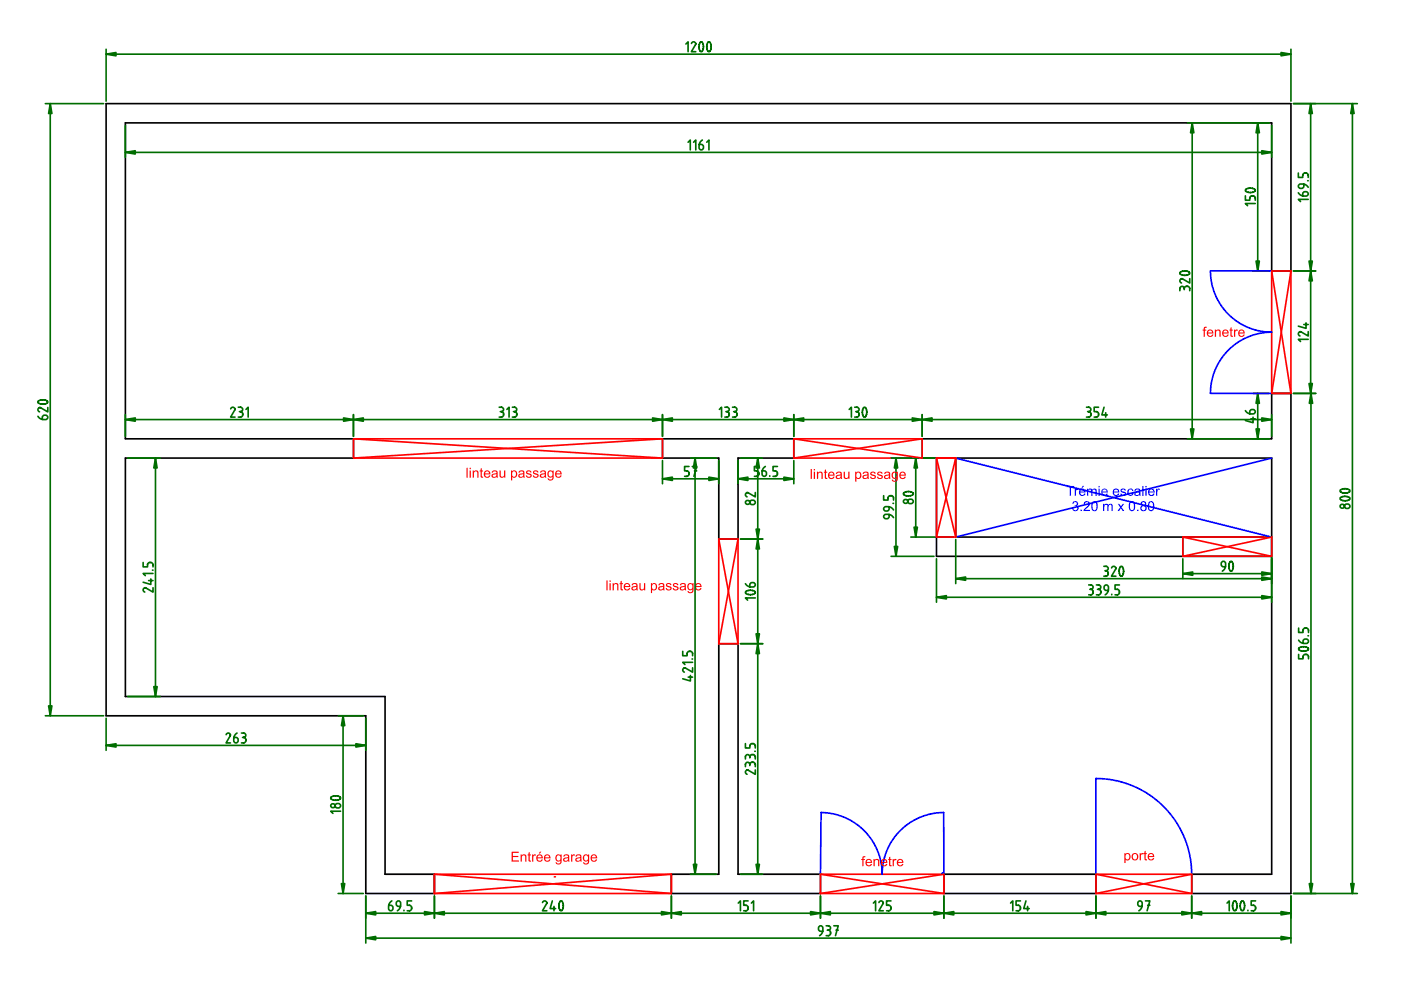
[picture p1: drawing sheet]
<svg xmlns="http://www.w3.org/2000/svg" width="297mm" height="210mm" viewBox="0 0 297 210" stroke-linecap="round" stroke-linejoin="round" font-family="sans-serif">
<path d="M269.6 26.1h-243v66.9h48.3v4.1h-48.3v50.6h55v37.7M273.7 22h-251.2v129.8h55.1v37.6M168.3 93h-27.8v4.1M269.6 93h-74.1v4.1h74.1v88.3" fill="none" stroke="#000" stroke-width=".35"/>
<path d="M22.5 10.4v11M22.5 11.5h251.2M273.7 10.4v11" fill="none" stroke="#006d00" stroke-width=".35"/>
<path d="M22.5 11.5l2.1-.4v.7z" fill="#006d00"/>
<path d="M22.5 11.5l2.1-.4v.7z" fill="#006d00" stroke="#006d00" stroke-width=".35"/>
<path d="M271.6 11.1l2.1 .4-2.1 .3z" fill="#006d00"/>
<path d="M271.6 11.1l2.1 .4-2.1 .3z" fill="#006d00" stroke="#006d00" stroke-width=".35"/>
<path d="M145.4 9.3l.5-.4v2.1M146.6 9.2a.45 .45 0 0 1 .5-.3 .45 .45 0 0 1 .4 .5l-.9 1.6h.9M148.5 9l.3-.1 .3 .7v.9l-.4 .5-.3-.3-.2-.5 .1-.8zM150.1 9l.3-.1 .4 .7-.1 .9-.4 .5-.3-.3-.1-.5v-.8zM9.6 22h12.4M10.7 22v129.8M9.6 151.8h12.4" fill="none" stroke="#006d00" stroke-width=".35"/>
<path d="M10.7 22l.3 2.1h-.7z" fill="#006d00"/>
<path d="M10.7 22l.3 2.1h-.7z" fill="#006d00" stroke="#006d00" stroke-width=".35"/>
<path d="M10.3 149.7h.7l-.3 2.1z" fill="#006d00"/>
<path d="M10.3 149.7h.7l-.3 2.1z" fill="#006d00" stroke="#006d00" stroke-width=".35"/>
<path d="M274.2 22h13.6M286.7 22v167.4M8 88.3a1.44 1.44 0 0 0 2.1 .4 .56 .56 0 0 0-.5-.7 .56 .56 0 0 0-.6 .5v.4M8.2 85l.4-.2h.8l.5 .1 .2 .3-.4 .4-.9 .1-.6-.2-.2-.3zM10.1 86.4v.9l-1.5-.9a.45 .45 0 0 0-.6 .4 .45 .45 0 0 0 .4 .5M274.2 189.4h13.6" fill="none" stroke="#006d00" stroke-width=".35"/>
<path d="M286.4 187.3h.7l-.4 2.1z" fill="#006d00"/>
<path d="M286.4 187.3h.7l-.4 2.1z" fill="#006d00" stroke="#006d00" stroke-width=".35"/>
<path d="M286.7 22l.4 2.1h-.7z" fill="#006d00"/>
<path d="M286.7 22l.4 2.1h-.7z" fill="#006d00" stroke="#006d00" stroke-width=".35"/>
<g fill="none" stroke="#006d00" stroke-width=".35">
<path d="M284.2 105.5l.5-.2h.8l.5 .1 .2 .3-.4 .4h-.9l-.7-.2-.1-.2zM284.2 103.9l.5-.2 .8-.1 .5 .2 .2 .3-.4 .4h-.9l-.7-.2-.1-.2zM285.1 107.1a.53 .53 0 0 1 .9-.2 .53 .53 0 0 1-.3 .9 .51 .51 0 0 1-.5-.1 .51 .51 0 0 1-.1-.6zM252.7 190v4.7M252.7 193.6h21M273.7 190v4.7"/>
<circle cx="284.6" cy="107.3" r=".44"/>
</g>
<path d="M273.7 22v35.5h-4.1v-31.4M168.3 93v4.1h-11.8v17.2h-4.1v-17.2h-11.9M269.6 93v-9.6h4.1v106h-21v-4h16.9M152.4 136.5h4.1v48.9h17.5v4h-31.7v-4h10.1zM81.6 185.4h10.5v4h-14.5M200.1 185.4h32.3v4h-32.3z" fill="none" stroke="#000" stroke-width=".35"/>
<path d="M271.6 193.3l2.1 .3-2.1 .4z" fill="#006d00"/>
<path d="M271.6 193.3l2.1 .3-2.1 .4z" fill="#006d00" stroke="#006d00" stroke-width=".35"/>
<path d="M252.7 193.6l2.1-.3v.7z" fill="#006d00"/>
<path d="M252.7 193.6l2.1-.3v.7z" fill="#006d00" stroke="#006d00" stroke-width=".35"/>
<path d="M232.4 190v4.7M232.4 193.6h20.3M252.7 190v4.7M260.2 191.5l.4-.5v2.1M261.6 191.1l.3-.1 .3 .7v1l-.4 .4-.3-.3-.2-.4 .1-.8zM263.2 191.1l.3-.1 .4 .7-.1 1-.4 .4-.3-.3-.1-.4v-.8zM264.6 193v.1M266.2 191h-.9v.9h.4a.59 .59 0 0 1 .5 .6 .59 .59 0 0 1-.5 .6h-.4" fill="none" stroke="#006d00" stroke-width=".35"/>
<path d="M250.6 193.3l2.1 .3-2.1 .4z" fill="#006d00"/>
<path d="M250.6 193.3l2.1 .3-2.1 .4z" fill="#006d00" stroke="#006d00" stroke-width=".35"/>
<path d="M232.4 193.6l2.1-.3v.7z" fill="#006d00"/>
<path d="M232.4 193.6l2.1-.3v.7z" fill="#006d00" stroke="#006d00" stroke-width=".35"/>
<path d="M200.1 190v4.7M200.1 193.6h32.3M232.4 190v4.7M242.1 192.2h-.4a.54 .54 0 0 1-.4-.8 .54 .54 0 0 1 .8-.2l.1 .3a1.52 1.52 0 0 1-.7 1.6M242.9 191h.9l-.6 2.1M243.3 191.9h.5" fill="none" stroke="#006d00" stroke-width=".35"/>
<path d="M230.3 193.3l2.1 .3-2.1 .4z" fill="#006d00"/>
<path d="M230.3 193.3l2.1 .3-2.1 .4z" fill="#006d00" stroke="#006d00" stroke-width=".35"/>
<path d="M200.1 193.6l2.1-.3v.7z" fill="#006d00"/>
<path d="M200.1 193.6l2.1-.3v.7z" fill="#006d00" stroke="#006d00" stroke-width=".35"/>
<path d="M174 190v4.7M174 193.6h26.1M200.1 190v4.7M214.3 191.5l.4-.5v2.1M216.4 191h-1v.9h.5a.59 .59 0 0 1 .5 .6 .59 .59 0 0 1-.5 .6h-.5M217.5 191l-.4 1.6h1.1M217.9 192.2v.9" fill="none" stroke="#006d00" stroke-width=".35"/>
<path d="M198 193.3l2.1 .3-2.1 .4z" fill="#006d00"/>
<path d="M198 193.3l2.1 .3-2.1 .4z" fill="#006d00" stroke="#006d00" stroke-width=".35"/>
<path d="M174 193.6l2-.3v.7z" fill="#006d00"/>
<path d="M174 193.6l2-.3v.7z" fill="#006d00" stroke="#006d00" stroke-width=".35"/>
<path d="M142.3 190v4.7M142.3 193.6h31.7M174 190v4.7M185.2 191.5l.4-.5v2.1M186.4 191.4a.45 .45 0 0 1 .5-.4 .45 .45 0 0 1 .3 .6l-.9 1.5h1M188.9 191h-.9v.9h.4a.59 .59 0 0 1 .5 .6 .59 .59 0 0 1-.5 .6h-.4" fill="none" stroke="#006d00" stroke-width=".35"/>
<path d="M171.9 193.3l2.1 .3-2.1 .4z" fill="#006d00"/>
<path d="M171.9 193.3l2.1 .3-2.1 .4z" fill="#006d00" stroke="#006d00" stroke-width=".35"/>
<path d="M142.3 193.6l2.1-.3v.7z" fill="#006d00"/>
<path d="M142.3 193.6l2.1-.3v.7z" fill="#006d00" stroke="#006d00" stroke-width=".35"/>
<path d="M92.1 190v4.7M92.1 193.6h50.2M142.3 190v4.7M156.5 191.5l.5-.5v2.1M158.6 191h-.9v.9h.4a.59 .59 0 0 1 .5 .6 .59 .59 0 0 1-.5 .6h-.4M159.3 191.5l.5-.5v2.1" fill="none" stroke="#006d00" stroke-width=".35"/>
<path d="M140.2 193.3l2.1 .3-2.1 .4z" fill="#006d00"/>
<path d="M140.2 193.3l2.1 .3-2.1 .4z" fill="#006d00" stroke="#006d00" stroke-width=".35"/>
<path d="M92.1 193.6l2.1-.3v.7z" fill="#006d00"/>
<path d="M92.1 193.6l2.1-.3v.7z" fill="#006d00" stroke="#006d00" stroke-width=".35"/>
<path d="M77.6 190v4.7M77.6 193.6h14.5M92.1 190v4.7M115 191.4a.45 .45 0 0 1 .6-.4 .45 .45 0 0 1 .3 .6l-.9 1.5h.9M117.1 191l-.5 1.6h1.2M117.5 192.2v.9M118.8 191.1l.3-.1 .3 .7-.1 1-.3 .4-.3-.3-.2-.4 .1-.8z" fill="none" stroke="#006d00" stroke-width=".35"/>
<path d="M90 193.3l2.1 .3-2.1 .4z" fill="#006d00"/>
<path d="M90 193.3l2.1 .3-2.1 .4z" fill="#006d00" stroke="#006d00" stroke-width=".35"/>
<path d="M77.6 193.6l2-.3v.7z" fill="#006d00"/>
<path d="M77.6 193.6l2-.3v.7z" fill="#006d00" stroke="#006d00" stroke-width=".35"/>
<path d="M77.6 190v10M77.6 198.9h196.1M83.1 191a1.44 1.44 0 0 0-.5 2 .56 .56 0 0 0 .7-.4 .56 .56 0 0 0-.4-.7h-.5M84.9 192.2h-.4a.54 .54 0 0 1-.5-.8 .54 .54 0 0 1 .9-.2v.3a1.52 1.52 0 0 1-.7 1.6M85.6 193v.1M87.3 191h-1v.9h.5a.59 .59 0 0 1 .5 .6 .59 .59 0 0 1-.5 .6h-.5M273.7 190v10" fill="none" stroke="#006d00" stroke-width=".35"/>
<path d="M271.6 198.6l2.1 .3-2.1 .4z" fill="#006d00"/>
<path d="M271.6 198.6l2.1 .3-2.1 .4z" fill="#006d00" stroke="#006d00" stroke-width=".35"/>
<path d="M77.6 198.9l2-.3v.7z" fill="#006d00"/>
<path d="M77.6 198.9l2-.3v.7z" fill="#006d00" stroke="#006d00" stroke-width=".35"/>
<path d="M274.2 22h4.7M277.9 22v35.5M274.2 57.5h4.7M174.4 197.5h-.4a.54 .54 0 0 1-.4-.8 .54 .54 0 0 1 .8-.2l.1 .3a1.52 1.52 0 0 1-.7 1.6M175.2 196.3h.4a.47 .47 0 0 1 .5 .5 .47 .47 0 0 1-.5 .4M175.4 197.2h.2M175.6 197.2a.59 .59 0 0 1 .5 .6 .59 .59 0 0 1-.5 .6h-.4M176.8 196.3h.9l-.6 2.1M177.3 197.2h.4" fill="none" stroke="#006d00" stroke-width=".35"/>
<path d="M277.9 22l.3 2.1h-.7z" fill="#006d00"/>
<path d="M277.9 22l.3 2.1h-.7z" fill="#006d00" stroke="#006d00" stroke-width=".35"/>
<path d="M277.5 55.4h.7l-.3 2.1z" fill="#006d00"/>
<path d="M277.5 55.4h.7l-.3 2.1z" fill="#006d00" stroke="#006d00" stroke-width=".35"/>
<path d="M275.3 36.7v.9h.9v-.4a.59 .59 0 0 1 .6-.5 .59 .59 0 0 1 .6 .5v.4M276.4 39v.5a.54 .54 0 0 1-.7 .4 .54 .54 0 0 1-.2-.8l.2-.1a1.52 1.52 0 0 1 1.7 .7M277.3 38.3h.1M274.2 57.5h4.7M275.3 40.9a1.44 1.44 0 0 0 2 .4 .56 .56 0 0 0-.4-.7 .56 .56 0 0 0-.7 .5v.4M277.4 42.3h-2.1l.4 .4M277.9 57.5v25.9M274.2 83.4h4.7" fill="none" stroke="#006d00" stroke-width=".35"/>
<path d="M277.9 57.5l.3 2h-.7z" fill="#006d00"/>
<path d="M277.9 57.5l.3 2h-.7z" fill="#006d00" stroke="#006d00" stroke-width=".35"/>
<path d="M277.5 81.3h.7l-.3 2.1z" fill="#006d00"/>
<path d="M277.5 81.3h.7l-.3 2.1z" fill="#006d00" stroke="#006d00" stroke-width=".35"/>
<path d="M276.4 68.8h1M276.9 68.5v1.1l-1.6-.4M277.4 71.9h-2.1l.4 .5M277.4 70.3v.9l-1.6-.9a.45 .45 0 0 0-.6 .4 .45 .45 0 0 0 .4 .5M274.2 83.4h4.8M277.9 83.4v106M274.2 189.4h4.8" fill="none" stroke="#006d00" stroke-width=".35"/>
<path d="M277.9 83.4l.4 2.1h-.7z" fill="#006d00"/>
<path d="M277.9 83.4l.4 2.1h-.7z" fill="#006d00" stroke="#006d00" stroke-width=".35"/>
<path d="M277.6 187.3h.7l-.4 2.1z" fill="#006d00"/>
<path d="M277.6 187.3h.7l-.4 2.1z" fill="#006d00" stroke="#006d00" stroke-width=".35"/>
<path d="M265.6 26.1h3.5M266.7 26.1v31.4M265.6 57.5h3.5M275.3 135.7a1.44 1.44 0 0 0 2.1 .5 .56 .56 0 0 0-.5-.7 .56 .56 0 0 0-.6 .5v.4M275.3 138.8v.9h1v-.5a.59 .59 0 0 1 .5-.5 .59 .59 0 0 1 .6 .5v.5M275.3 133.2v.9h1v-.5a.59 .59 0 0 1 .5-.4 .59 .59 0 0 1 .6 .4v.5M275.4 137.4l.5-.2 .8-.1 .5 .2 .2 .3-.4 .4h-.9l-.7-.2-.1-.2zM277.3 134.8h.1" fill="none" stroke="#006d00" stroke-width=".35"/>
<path d="M266.7 26.1l.3 2h-.7z" fill="#006d00"/>
<path d="M266.7 26.1l.3 2h-.7z" fill="#006d00" stroke="#006d00" stroke-width=".35"/>
<path d="M266.3 55.4h.7l-.3 2.1z" fill="#006d00"/>
<path d="M266.3 55.4h.7l-.3 2.1z" fill="#006d00" stroke="#006d00" stroke-width=".35"/>
<path d="M264 41.5v1h1v-.5a.59 .59 0 0 1 .6-.5 .59 .59 0 0 1 .5 .5v.5M264.2 40.1l.4-.2h.8l.5 .2 .2 .3-.4 .3-.9 .1-.6-.2-.2-.2zM266.1 43.1h-2.1l.5 .5M265.6 83.4h3.5M265.6 93h3.5M266.7 83.4v9.6" fill="none" stroke="#006d00" stroke-width=".35"/>
<path d="M266.7 83.4l.3 2.1h-.7z" fill="#006d00"/>
<path d="M266.7 83.4l.3 2.1h-.7z" fill="#006d00" stroke="#006d00" stroke-width=".35"/>
<path d="M266.3 90.9h.7l-.3 2.1z" fill="#006d00"/>
<path d="M266.3 90.9h.7l-.3 2.1z" fill="#006d00" stroke="#006d00" stroke-width=".35"/>
<path d="M26.6 26.6v6.8M26.6 32.3h243M269.6 26.6v6.8M264 87.1a1.44 1.44 0 0 0 2.1 .4 .56 .56 0 0 0-.4-.7 .56 .56 0 0 0-.7 .5v.4M265.2 88.8h.9M265.7 88.5v1.1l-1.7-.4" fill="none" stroke="#006d00" stroke-width=".35"/>
<path d="M267.5 32l2.1 .3-2.1 .4z" fill="#006d00"/>
<path d="M267.5 32l2.1 .3-2.1 .4z" fill="#006d00" stroke="#006d00" stroke-width=".35"/>
<path d="M26.6 32.3l2.1-.3v.7z" fill="#006d00"/>
<path d="M26.6 32.3l2.1-.3v.7z" fill="#006d00" stroke="#006d00" stroke-width=".35"/>
<path d="M145.9 30.2l.5-.5v2.1M147.1 30.2l.4-.5v2.1M148.9 29.7a1.44 1.44 0 0 0-.5 2 .56 .56 0 0 0 .8-.4 .56 .56 0 0 0-.5-.7h-.5M149.8 30.2l.5-.5v2.1M71.7 151.8h5.3M72.7 151.8v37.6M71.7 189.4h5.3" fill="none" stroke="#006d00" stroke-width=".35"/>
<path d="M72.7 151.8l.4 2.1h-.7z" fill="#006d00"/>
<path d="M72.7 151.8l.4 2.1h-.7z" fill="#006d00" stroke="#006d00" stroke-width=".35"/>
<path d="M72.4 187.3h.7l-.4 2.1z" fill="#006d00"/>
<path d="M72.4 187.3h.7l-.4 2.1z" fill="#006d00" stroke="#006d00" stroke-width=".35"/>
<g fill="none" stroke="#006d00" stroke-width=".35">
<path d="M22.5 152.3v6.8M22.5 158h55.1M77.6 152.3v6.8M70.2 169l.5-.2h.8l.5 .1 .2 .3-.4 .4h-.9l-.7-.2-.1-.2zM71.1 170.6a.53 .53 0 0 1 .9-.2 .53 .53 0 0 1-.3 .9 .51 .51 0 0 1-.5-.1 .51 .51 0 0 1-.1-.6zM72.2 172h-2.1l.5 .5"/>
<circle cx="70.6" cy="170.8" r=".44"/>
</g>
<path d="M75.5 157.7l2.1 .3-2.1 .4z" fill="#006d00"/>
<path d="M75.5 157.7l2.1 .3-2.1 .4z" fill="#006d00" stroke="#006d00" stroke-width=".35"/>
<path d="M22.5 158l2.1-.3v.7z" fill="#006d00"/>
<path d="M22.5 158l2.1-.3v.7z" fill="#006d00" stroke="#006d00" stroke-width=".35"/>
<path d="M27.1 97.1h6.9M33 97.1v50.6M27.1 147.7h6.9M47.9 155.8a.45 .45 0 0 1 .6-.4 .45 .45 0 0 1 .3 .6l-.9 1.5h1M50.3 155.4a1.44 1.44 0 0 0-.5 2.1 .56 .56 0 0 0 .7-.5 .56 .56 0 0 0-.5-.6h-.4M51.2 155.4h.5a.47 .47 0 0 1 .4 .5 .47 .47 0 0 1-.4 .5M51.4 156.4h.3M51.7 156.4a.59 .59 0 0 1 .4 .5 .59 .59 0 0 1-.4 .6h-.5" fill="none" stroke="#006d00" stroke-width=".35"/>
<path d="M32.6 145.6h.7l-.3 2.1z" fill="#006d00"/>
<path d="M32.6 145.6h.7l-.3 2.1z" fill="#006d00" stroke="#006d00" stroke-width=".35"/>
<path d="M33 97.1l.3 2.1h-.7z" fill="#006d00"/>
<path d="M33 97.1l.3 2.1h-.7z" fill="#006d00" stroke="#006d00" stroke-width=".35"/>
<path d="M26.6 87.9v4.6M26.6 89h48.3M74.9 87.9v4.6M30.3 119.3v.9h1v-.5a.59 .59 0 0 1 .6-.5 .59 .59 0 0 1 .5 .5v.5M31.5 123.1h.9M32 122.7v1.2l-1.7-.5M32.3 120.9h.1M32.4 124.6v.9l-1.5-.9a.45 .45 0 0 0-.6 .4 .45 .45 0 0 0 .4 .5M32.4 121.6h-2.1l.5 .5" fill="none" stroke="#006d00" stroke-width=".35"/>
<path d="M198.6 97.1v20.9h71M202.6 97.1v16.8h67" fill="none" stroke="#000" stroke-width=".35"/>
<path d="M26.6 89l2.1-.4v.7z" fill="#006d00"/>
<path d="M26.6 89l2.1-.4v.7z" fill="#006d00" stroke="#006d00" stroke-width=".35"/>
<path d="M72.8 88.6l2.1 .4-2.1 .3z" fill="#006d00"/>
<path d="M72.8 88.6l2.1 .4-2.1 .3z" fill="#006d00" stroke="#006d00" stroke-width=".35"/>
<path d="M48.9 86.7a.45 .45 0 0 1 .6-.4 .45 .45 0 0 1 .3 .6l-.9 1.5h.9M50.5 86.3h.5a.47 .47 0 0 1 .5 .5 .47 .47 0 0 1-.5 .5M50.8 87.3h.2M51 87.3a.59 .59 0 0 1 .5 .6 .59 .59 0 0 1-.5 .5h-.5M52.2 86.8l.4-.5v2.1M74.9 87.9v4.6M74.9 89h65.6M140.5 87.9v4.6" fill="none" stroke="#006d00" stroke-width=".35"/>
<path d="M74.9 89l2.1-.4v.7z" fill="#006d00"/>
<path d="M74.9 89l2.1-.4v.7z" fill="#006d00" stroke="#006d00" stroke-width=".35"/>
<path d="M138.4 88.6l2.1 .4-2.1 .3z" fill="#006d00"/>
<path d="M138.4 88.6l2.1 .4-2.1 .3z" fill="#006d00" stroke="#006d00" stroke-width=".35"/>
<path d="M105.8 86.3h.5a.47 .47 0 0 1 .5 .5 .47 .47 0 0 1-.5 .5M106.1 87.3h.2M106.3 87.3a.59 .59 0 0 1 .5 .6 .59 .59 0 0 1-.5 .5h-.5M107.5 86.8l.4-.5v2.1M108.6 86.3h.5a.47 .47 0 0 1 .5 .5 .47 .47 0 0 1-.5 .5M108.9 87.3h.2M109.1 87.3a.59 .59 0 0 1 .5 .6 .59 .59 0 0 1-.5 .5h-.5M140.5 87.9v4.6M140.5 89h27.8M168.3 87.9v4.6" fill="none" stroke="#006d00" stroke-width=".35"/>
<path d="M140.5 89l2.1-.4v.7z" fill="#006d00"/>
<path d="M140.5 89l2.1-.4v.7z" fill="#006d00" stroke="#006d00" stroke-width=".35"/>
<path d="M166.2 88.6l2.1 .4-2.1 .3z" fill="#006d00"/>
<path d="M166.2 88.6l2.1 .4-2.1 .3z" fill="#006d00" stroke="#006d00" stroke-width=".35"/>
<path d="M152.5 86.8l.5-.5v2.1M153.7 86.3h.4a.47 .47 0 0 1 .5 .5 .47 .47 0 0 1-.5 .5M153.9 87.3h.2M154.1 87.3a.59 .59 0 0 1 .5 .6 .59 .59 0 0 1-.5 .5h-.4M155.3 86.3h.5a.47 .47 0 0 1 .4 .5 .47 .47 0 0 1-.4 .5M155.5 87.3h.3M155.8 87.3a.59 .59 0 0 1 .5 .6 .59 .59 0 0 1-.5 .5h-.5M168.3 87.9v4.6M168.3 89h27.2M195.5 87.9v4.6" fill="none" stroke="#006d00" stroke-width=".35"/>
<path d="M168.3 89l2.1-.4v.7z" fill="#006d00"/>
<path d="M168.3 89l2.1-.4v.7z" fill="#006d00" stroke="#006d00" stroke-width=".35"/>
<path d="M193.4 88.6l2.1 .4-2.1 .3z" fill="#006d00"/>
<path d="M193.4 88.6l2.1 .4-2.1 .3z" fill="#006d00" stroke="#006d00" stroke-width=".35"/>
<path d="M180 86.8l.5-.5v2.1M181.2 86.3h.5a.47 .47 0 0 1 .4 .5 .47 .47 0 0 1-.4 .5M181.4 87.3h.3M181.7 87.3a.59 .59 0 0 1 .5 .6 .59 .59 0 0 1-.5 .5h-.5M183.1 86.5l.3-.1 .3 .7v.9l-.4 .4-.3-.2-.1-.5v-.8zM195.5 87.9v4.6M195.5 89h74.1M269.6 87.9v4.6" fill="none" stroke="#006d00" stroke-width=".35"/>
<path d="M195.5 89l2.1-.4v.7z" fill="#006d00"/>
<path d="M195.5 89l2.1-.4v.7z" fill="#006d00" stroke="#006d00" stroke-width=".35"/>
<path d="M267.5 88.6l2.1 .4-2.1 .3z" fill="#006d00"/>
<path d="M267.5 88.6l2.1 .4-2.1 .3z" fill="#006d00" stroke="#006d00" stroke-width=".35"/>
<path d="M140.5 97.6v5M152.4 97.6v5M230.4 86.3h.4a.47 .47 0 0 1 .5 .5 .47 .47 0 0 1-.5 .5M230.6 87.3h.2M230.8 87.3a.59 .59 0 0 1 .5 .6 .59 .59 0 0 1-.5 .5h-.4M232.9 86.3h-.9v1h.5a.59 .59 0 0 1 .4 .6 .59 .59 0 0 1-.4 .5h-.5M234.1 86.3l-.5 1.7h1.2M234.4 87.5v.9M140.5 101.5h11.9" fill="none" stroke="#006d00" stroke-width=".35"/>
<path d="M250.8 113.9v4.1" fill="none" stroke="#000" stroke-width=".35"/>
<path d="M140.5 101.5l2.1-.3v.7z" fill="#006d00"/>
<path d="M140.5 101.5l2.1-.3v.7z" fill="#006d00" stroke="#006d00" stroke-width=".35"/>
<path d="M150.3 101.2l2.1 .3-2.1 .4z" fill="#006d00"/>
<path d="M150.3 101.2l2.1 .3-2.1 .4z" fill="#006d00" stroke="#006d00" stroke-width=".35"/>
<path d="M146.1 98.9h-1v.9h.5a.59 .59 0 0 1 .5 .6 .59 .59 0 0 1-.5 .6h-.5M146.8 98.9h.9l-.6 2.1M147.2 99.8h.5M156.5 97.6v5M168.3 97.6v5M156.5 101.5h11.8" fill="none" stroke="#006d00" stroke-width=".35"/>
<path d="M156.5 101.5l2.1-.3v.7z" fill="#006d00"/>
<path d="M156.5 101.5l2.1-.3v.7z" fill="#006d00" stroke="#006d00" stroke-width=".35"/>
<path d="M166.2 101.2l2.1 .3-2.1 .4z" fill="#006d00"/>
<path d="M166.2 101.2l2.1 .3-2.1 .4z" fill="#006d00" stroke="#006d00" stroke-width=".35"/>
<path d="M157 97.1h4.7M160.7 97.1v17.2M160.9 98.9h-1v.9h.5a.59 .59 0 0 1 .5 .6 .59 .59 0 0 1-.5 .6h-.5M162.3 98.9a1.44 1.44 0 0 0-.5 2 .56 .56 0 0 0 .7-.4 .56 .56 0 0 0-.5-.7h-.4M164.8 98.9h-.9v.9h.5a.59 .59 0 0 1 .4 .6 .59 .59 0 0 1-.4 .6h-.5M157 114.3h4.7M163.2 100.9v.1" fill="none" stroke="#006d00" stroke-width=".35"/>
<path d="M160.7 97.1l.3 2.1h-.7z" fill="#006d00"/>
<path d="M160.7 97.1l.3 2.1h-.7z" fill="#006d00" stroke="#006d00" stroke-width=".35"/>
<path d="M160.3 112.2h.7l-.3 2.1z" fill="#006d00"/>
<path d="M160.3 112.2h.7l-.3 2.1z" fill="#006d00" stroke="#006d00" stroke-width=".35"/>
<g fill="none" stroke="#006d00" stroke-width=".35">
<path d="M157 114.3h4.7M159.2 106.1a.55 .55 0 0 1 .8 0 .55 .55 0 0 1 0 .8 .55 .55 0 0 1-.8 0 .47 .47 0 0 1 0-.8zM160.1 104.4v1l-1.5-.9a.45 .45 0 0 0-.6 .3 .45 .45 0 0 0 .4 .5M160.7 114.3v22.2M157 136.5h4.7"/>
<circle cx="158.5" cy="106.5" r=".44"/>
</g>
<path d="M160.7 114.3l.3 2.1h-.7z" fill="#006d00"/>
<path d="M160.7 114.3l.3 2.1h-.7z" fill="#006d00" stroke="#006d00" stroke-width=".35"/>
<path d="M160.3 134.4h.7l-.3 2.1z" fill="#006d00"/>
<path d="M160.3 134.4h.7l-.3 2.1z" fill="#006d00" stroke="#006d00" stroke-width=".35"/>
<path d="M157 136.5h4.7M158 123.8a1.44 1.44 0 0 0 2.1 .4 .56 .56 0 0 0-.5-.7 .56 .56 0 0 0-.6 .5v.4M158.2 125.4l.4-.2h.8l.5 .1 .2 .3-.4 .4-.9 .1-.6-.3-.2-.2zM160.1 126.8h-2.1l.5 .4M160.7 136.5v48.9M157 185.4h4.7" fill="none" stroke="#006d00" stroke-width=".35"/>
<path d="M160.7 136.5l.3 2.1h-.7z" fill="#006d00"/>
<path d="M160.7 136.5l.3 2.1h-.7z" fill="#006d00" stroke="#006d00" stroke-width=".35"/>
<path d="M160.3 183.3h.7l-.3 2.1z" fill="#006d00"/>
<path d="M160.3 183.3h.7l-.3 2.1z" fill="#006d00" stroke="#006d00" stroke-width=".35"/>
<path d="M158 157.7v.9h1v-.5a.59 .59 0 0 1 .6-.4 .59 .59 0 0 1 .5 .4v.5M160 159.3h.1M159 162.1a.47 .47 0 0 0-.5-.5 .47 .47 0 0 0-.5 .5v.4M159 162.1a.59 .59 0 0 1 .6-.5 .59 .59 0 0 1 .5 .5v.4M159 160.5a.47 .47 0 0 0-.5-.5 .47 .47 0 0 0-.5 .5v.4M159 160.5a.59 .59 0 0 1 .6-.5 .59 .59 0 0 1 .5 .5v.4M159 160.5v.2M159 162.1v.2M160.1 163.2v1l-1.5-.9a.45 .45 0 0 0-.6 .3 .45 .45 0 0 0 .4 .6" fill="none" stroke="#006d00" stroke-width=".35"/>
<g fill="none" stroke="#f00" stroke-width=".35">
<path d="M269.6 57.5v25.9M273.7 57.5v25.9M74.9 93h65.6M74.9 97.1h65.6M168.3 93h27.2M168.3 97.1h27.2M152.4 114.3v22.2M156.5 114.3v22.2M250.8 118h18.8M250.8 113.9h18.8M92.1 185.4h50.2M92.1 189.4h50.2"/>
<path d="M174 185.4h26.1M174 189.4h26.1M232.4 185.4h20.3M232.4 189.4h20.3"/>
</g>
<path d="M202.6 97.1l67 16.8M269.6 97.1l-67 16.8" fill="none" stroke="#00f" stroke-width=".35"/>
<g fill="#00f">
<path d="M226.1 103h1.7v.3h-.7v1.8h-.3v-1.8h-.7zM227.9 103.6h.2v.2l.2-.2h.3l.1 .1-.1 .2a.34 .34 0 0 0-.4 0 .34 .34 0 0 0-.1 .4v.8h-.2zM229 103.8a.71 .71 0 0 1 .8-.1 .71 .71 0 0 1 .4 .7h-1.2a.44 .44 0 0 0 .4 .5 .44 .44 0 0 0 .5-.3l.2 .1a.77 .77 0 0 1-1.1 .3 .77 .77 0 0 1 0-1.2zM229.2 103.9l-.2 .3h.9l-.3-.4zM229.5 103h.3l-.3 .4h-.2zM230.5 103.6h.2v.2a.51 .51 0 0 1 .9 0l.5-.2a.44 .44 0 0 1 .4 .5v1h-.2v-.9a.31 .31 0 0 0-.3-.4 .31 .31 0 0 0-.4 .2v1.1h-.2v-1a.35 .35 0 0 0-.5-.3 .35 .35 0 0 0-.2 .5v.8h-.2zM232.9 103h.3v.3h-.3zM232.9 103.6h.3v1.5h-.3zM233.7 103.8a.71 .71 0 0 1 .8-.1 .71 .71 0 0 1 .4 .7h-1.2a.44 .44 0 0 0 .4 .5 .44 .44 0 0 0 .5-.3l.3 .1a.77 .77 0 0 1-1.2 .3 .77 .77 0 0 1 0-1.2zM233.9 103.9l-.1 .3h.8l-.2-.4zM236.1 103.8a.71 .71 0 0 1 .8-.1 .71 .71 0 0 1 .4 .7h-1.1a.44 .44 0 0 0 .3 .5 .44 .44 0 0 0 .5-.3l.3 .1a.77 .77 0 0 1-1.2 .3 .77 .77 0 0 1 0-1.2zM236.3 103.9l-.1 .3h.8l-.2-.4zM237.7 103.7l.1-.1a.64 .64 0 0 1 .9 .4h-.2a.3 .3 0 0 0-.4-.3 .3 .3 0 0 0-.2 .4 .58 .58 0 0 1 .7 .2 .58 .58 0 0 1 0 .7 .69 .69 0 0 1-1.1-.3l.3-.1a.34 .34 0 0 0 .3 .4 .34 .34 0 0 0 .3-.4 .74 .74 0 0 1-.8-.7zM239.2 103.8l.7-.2 .4 .5h-.2a.45 .45 0 0 0-.7-.2 .45 .45 0 0 0-.1 .7 .4 .4 0 0 0 .4 .4 .4 .4 0 0 0 .4-.4h.2a.72 .72 0 0 1-1 .5 .72 .72 0 0 1-.2-1.2zM240.6 103.8a.68 .68 0 0 1 .9-.2 .68 .68 0 0 1 .3 .9l.1 .6h-.3l-.1-.2a.54 .54 0 0 1-.7 .3 .54 .54 0 0 1-.2-.8l.2-.1a.44 .44 0 0 0 .7-.3l-.3-.2-.3 .1-.1 .2-.3-.1zM240.8 104.5a.36 .36 0 0 0 .3 .5 .36 .36 0 0 0 .4-.4v-.2zM242.2 103h.2v2.1h-.2zM242.8 103h.3v.3h-.3zM242.8 103.6h.3v1.5h-.3zM243.6 103.8a.71 .71 0 0 1 .8-.1 .71 .71 0 0 1 .4 .7h-1.1a.44 .44 0 0 0 .3 .5 .44 .44 0 0 0 .5-.3l.3 .1a.77 .77 0 0 1-1.2 .3 .77 .77 0 0 1 0-1.2zM243.8 103.9l-.1 .3h.8l-.2-.4zM245.1 103.6h.2v.2l.2-.2h.3l.1 .1-.1 .2a.34 .34 0 0 0-.4 0 .34 .34 0 0 0 0 .4v.8h-.3z"/>
<path d="M227.6 106.4a.56 .56 0 0 1 .8 0 .56 .56 0 0 1-.1 .8 .65 .65 0 0 1 0 1.1 .65 .65 0 0 1-1-.5h.3a.42 .42 0 0 0 .5 .4 .42 .42 0 0 0 .3-.6 .42 .42 0 0 0-.6-.2v-.3a.36 .36 0 0 0 .5-.3 .36 .36 0 0 0-.3-.4 .36 .36 0 0 0-.4 .4h-.3zM229.1 108.1h.3v.3h-.3zM230 106.4a.69 .69 0 0 1 1 .2 .69 .69 0 0 1-.4 1l-.5 .5h1v.3h-1.4l.3-.6a1.14 1.14 0 0 0 .7-1.2l-.4-.1-.3 .4h-.2zM231.7 106.4a.75 .75 0 0 1 .8 .1 .75 .75 0 0 1 .2 .8 .71 .71 0 0 1-.3 1 .71 .71 0 0 1-.9-.3l-.1-1.1zM231.8 106.6a1.16 1.16 0 0 0 .3 1.6 1.08 1.08 0 0 0-.1-1.7zM233.9 106.8h.2v.2a.51 .51 0 0 1 .9 .1l.5-.3a.44 .44 0 0 1 .4 .5v1.1h-.2v-1a.31 .31 0 0 0-.3-.4 .31 .31 0 0 0-.3 .3l-.1 1.1h-.2v-1a.35 .35 0 0 0-.5-.3 .35 .35 0 0 0-.2 .5v.8h-.2zM237 106.8h.3l.4 .6 .3-.6h.3l-.5 .8 .6 .8h-.3l-.4-.6-.4 .6h-.4l.6-.8zM239.6 106.4a.75 .75 0 0 1 .9 .1 .75 .75 0 0 1 .2 .8 .71 .71 0 0 1-.3 1 .71 .71 0 0 1-1-.3l-.1-1.1zM239.7 106.6a1.16 1.16 0 0 0 .3 1.6 1.08 1.08 0 0 0 0-1.7zM241.1 108.1h.3v.3h-.3zM242 106.4a.56 .56 0 0 1 .8 0 .56 .56 0 0 1-.1 .8 .62 .62 0 0 1 .2 1 .62 .62 0 0 1-.9 0 .62 .62 0 0 1 .1-1l-.3-.3zM242.1 106.8a.35 .35 0 0 0 .7 0 .35 .35 0 0 0-.7 0zM242 107.8a.45 .45 0 0 0 .9 0 .45 .45 0 0 0-.9 0zM243.7 106.4a.75 .75 0 0 1 .8 .1 .75 .75 0 0 1 .2 .8 .71 .71 0 0 1-.3 1 .71 .71 0 0 1-.9-.3l-.1-1.1zM243.8 106.6a1.16 1.16 0 0 0 .2 1.6 1.08 1.08 0 0 0 0-1.7z"/>
</g>
<path d="M269.6 57.5l-13-.1 .3 2.6 .7 2.4 1.2 2.2 1.6 2 2 1.6 2.2 1.2 2.5 .8 2.5 .2-2.5 .3-2.4 .7-2.3 1.2-2 1.6-1.6 2-1.2 2.2-.7 2.5-.3 2.5h13M174 185.4l.1-13.1 2.5 .2 2.5 .8 2.2 1.2 1.9 1.6 1.7 2 1.2 2.3 .7 2.5 .2 2.5 .3-2.6 .7-2.4 1.2-2.3 1.6-2 2-1.6 2.3-1.2 2.4-.8 2.6-.2v13.1M199.7 185.4a.21 .21 0 0 1 .2-.3 .21 .21 0 0 1 .2 .3M199.7 185.3a.21 .21 0 0 1 .3-.2 .21 .21 0 0 1 .1 .3M232.4 185.4v-20.3l3.9 .4 3.8 1.1 3.5 1.9 3.1 2.5 2.5 3.1 1.9 3.5 1.2 3.8 .4 4" fill="none" stroke="#00f" stroke-width=".35"/>
<path d="M198.6 118.5v9.2M269.6 118.5v9.2M198.6 126.6h71" fill="none" stroke="#006d00" stroke-width=".35"/>
<path d="M198.6 126.6l2-.3v.7z" fill="#006d00"/>
<path d="M198.6 126.6l2-.3v.7z" fill="#006d00" stroke="#006d00" stroke-width=".35"/>
<path d="M267.5 126.3l2.1 .3-2.1 .4z" fill="#006d00"/>
<path d="M267.5 126.3l2.1 .3-2.1 .4z" fill="#006d00" stroke="#006d00" stroke-width=".35"/>
<path d="M202.6 114.4v9.3M269.6 114.4v9.3M202.6 122.7h67M230.8 124h.5a.47 .47 0 0 1 .5 .5 .47 .47 0 0 1-.5 .5M231.1 125h.2M231.3 125a.59 .59 0 0 1 .5 .5 .59 .59 0 0 1-.5 .6h-.5M232.5 124h.4a.47 .47 0 0 1 .5 .5 .47 .47 0 0 1-.5 .5M232.7 125h.2M232.9 125a.59 .59 0 0 1 .5 .5 .59 .59 0 0 1-.5 .6h-.4M235 125.2h-.4a.54 .54 0 0 1-.5-.8 .54 .54 0 0 1 .9-.1v.2a1.52 1.52 0 0 1-.7 1.6M235.7 126v.1M237.3 124h-.9v1h.5a.59 .59 0 0 1 .5 .5 .59 .59 0 0 1-.5 .6h-.5" fill="none" stroke="#006d00" stroke-width=".35"/>
<path d="M202.6 122.7l2.1-.4v.7z" fill="#006d00"/>
<path d="M202.6 122.7l2.1-.4v.7z" fill="#006d00" stroke="#006d00" stroke-width=".35"/>
<path d="M267.5 122.3l2.1 .4-2.1 .3z" fill="#006d00"/>
<path d="M267.5 122.3l2.1 .4-2.1 .3z" fill="#006d00" stroke="#006d00" stroke-width=".35"/>
<path d="M188.9 97.1h9.1M190 97.1v20.9M188.9 118h9.1M234 120.1h.5a.47 .47 0 0 1 .5 .4 .47 .47 0 0 1-.5 .5M234.3 121h.2M234.5 121a.59 .59 0 0 1 .5 .6 .59 .59 0 0 1-.5 .6h-.5M235.7 120.4a.45 .45 0 0 1 .5-.3 .45 .45 0 0 1 .4 .5l-.9 1.6h.9M237.5 120.2l.4-.1 .3 .7-.1 1-.3 .4-.3-.3-.2-.5v-.7z" fill="none" stroke="#006d00" stroke-width=".35"/>
<path d="M190 97.1l.3 2.1h-.7z" fill="#006d00"/>
<path d="M190 97.1l.3 2.1h-.7z" fill="#006d00" stroke="#006d00" stroke-width=".35"/>
<path d="M189.6 115.9h.7l-.3 2.1z" fill="#006d00"/>
<path d="M189.6 115.9h.7l-.3 2.1z" fill="#006d00" stroke="#006d00" stroke-width=".35"/>
<path d="M193.1 97.1h9M194.2 97.1v16.8M187.4 105.1v.9h.9v-.4a.59 .59 0 0 1 .6-.5 .59 .59 0 0 1 .5 .5v.4M188.5 109.1v.4a.54 .54 0 0 1-.7 .5 .54 .54 0 0 1-.2-.9l.2-.1a1.52 1.52 0 0 1 1.6 .7M188.5 107.4v.5a.54 .54 0 0 1-.7 .4 .54 .54 0 0 1-.2-.8l.2-.1a1.52 1.52 0 0 1 1.6 .7M189.3 106.7h.1M193.1 113.9h9" fill="none" stroke="#006d00" stroke-width=".35"/>
<path d="M194.2 97.1l.3 2.1h-.7z" fill="#006d00"/>
<path d="M194.2 97.1l.3 2.1h-.7z" fill="#006d00" stroke="#006d00" stroke-width=".35"/>
<path d="M193.8 111.8h.7l-.3 2.1z" fill="#006d00"/>
<path d="M193.8 111.8h.7l-.3 2.1z" fill="#006d00" stroke="#006d00" stroke-width=".35"/>
<g fill="none" stroke="#006d00" stroke-width=".35">
<path d="M251.7 26.1h17.4M252.8 26.1v66.9M251.7 93h17.4M191.7 104.5l.4-.2 .8-.1 .5 .2 .2 .3-.4 .4h-.9l-.6-.2-.2-.2zM192.7 105.9a.55 .55 0 0 1 .8 0 .55 .55 0 0 1 0 .8 .55 .55 0 0 1-.8 0 .47 .47 0 0 1 0-.8z"/>
<circle cx="192" cy="106.3" r=".44"/>
</g>
<path d="M252.4 90.9h.7l-.3 2.1z" fill="#006d00"/>
<path d="M252.4 90.9h.7l-.3 2.1z" fill="#006d00" stroke="#006d00" stroke-width=".35"/>
<path d="M252.8 26.1l.3 2h-.7z" fill="#006d00"/>
<path d="M252.8 26.1l.3 2h-.7z" fill="#006d00" stroke="#006d00" stroke-width=".35"/>
<path d="M250.3 57.7l.4-.2h.8l.5 .1 .2 .3-.4 .4-.9 .1-.6-.3-.1-.2zM252.2 59.1v.9l-1.5-.9a.45 .45 0 0 0-.6 .3 .45 .45 0 0 0 .4 .6M251.1 61.2a.47 .47 0 0 0-.5-.5 .47 .47 0 0 0-.4 .5v.4M251.1 61.2a.59 .59 0 0 1 .6-.5 .59 .59 0 0 1 .5 .5v.4M251.1 61.2v.2M250.8 118.5v4.2M269.6 118.5v4.2M250.8 121.6h18.8" fill="none" stroke="#006d00" stroke-width=".35"/>
<path d="M250.8 121.6l2.1-.3v.7z" fill="#006d00"/>
<path d="M250.8 121.6l2.1-.3v.7z" fill="#006d00" stroke="#006d00" stroke-width=".35"/>
<path d="M267.5 121.3l2.1 .3-2.1 .4z" fill="#006d00"/>
<path d="M267.5 121.3l2.1 .3-2.1 .4z" fill="#006d00" stroke="#006d00" stroke-width=".35"/>
<path d="M260.6 119.6l.2-.5a.48 .48 0 0 1 .5 .1 .48 .48 0 0 1 .2 .5l-.1 .8-.2 .5M260.6 119.6v.8l.2 .6M259.8 120.2h-.4a.54 .54 0 0 1-.5-.8 .54 .54 0 0 1 .9-.2l.1 .3a1.52 1.52 0 0 1-.7 1.6M260.8 121l.2 .1 .2-.1" fill="none" stroke="#006d00" stroke-width=".35"/>
<g fill="none" stroke="#f00" stroke-width=".35">
<path d="M269.6 57.5h4.1l-4.1 25.9h4.1zM74.9 93v4.1l65.6-4.1v4.1zM168.3 93l27.2 4.1v-4.1l-27.2 4.1zM198.6 97.1h4M198.6 97.1l4 16.8M198.6 97.1v16.8M202.6 97.1v16.8M202.6 97.1l-4 16.8M152.4 114.3l4.1 22.2h-4.1l4.1-22.2zM198.6 113.9h4M250.8 113.9l18.8 4.1v-4.1l-18.8 4.1zM92.1 185.4l50.2 4v-4l-50.2 4z"/>
<path d="M174 185.4v4l26.1-4v4zM232.4 185.4v4l20.3-4v4z"/>
</g>
<g fill="#f00">
<path d="M108.5 180.6h1.5v.2h-1.3v.7h1.2v.2h-1.2v.7h1.3v.3h-1.5zM110.4 181.2h.2v.2a.54 .54 0 0 1 .7-.3 .54 .54 0 0 1 .3 .6v1h-.2v-.9a.35 .35 0 0 0-.3-.5 .35 .35 0 0 0-.4 .3l-.1 1.1h-.2zM112.1 180.8l.2-.2v.6h.3v.2h-.3v.9l.3 .4a.38 .38 0 0 1-.4-.1 .38 .38 0 0 1-.1-.4v-.8h-.2v-.2h.2zM112.8 181.2h.2v.2l.2-.2h.3h.1l-.1 .3a.34 .34 0 0 0-.4 0 .34 .34 0 0 0 0 .4v.8h-.3zM113.9 181.3a.71 .71 0 0 1 .8-.1 .71 .71 0 0 1 .4 .8h-1.1a.44 .44 0 0 0 .3 .5 .44 .44 0 0 0 .5-.3h.3a.77 .77 0 0 1-1.2 .4 .77 .77 0 0 1 0-1.3zM114.1 181.5l-.1 .3h.8l-.2-.4zM114.4 180.6h.4l-.3 .4h-.2zM115.5 181.3a.71 .71 0 0 1 .9-.1 .71 .71 0 0 1 .3 .8h-1.1a.44 .44 0 0 0 .3 .5 .44 .44 0 0 0 .5-.3h.3a.77 .77 0 0 1-1.2 .4 .77 .77 0 0 1 0-1.3zM115.7 181.5l-.1 .3h.8l-.2-.4zM117.9 181.4l.3-.2 .6 .1v-.1h.3v1.3a.66 .66 0 0 1-.5 .8 .66 .66 0 0 1-.8-.5h.2a.43 .43 0 0 0 .6 .2 .43 .43 0 0 0 .2-.5 .72 .72 0 0 1-1-.1 .72 .72 0 0 1 .1-1zM118.1 181.5a.5 .5 0 0 0-.1 .7 .5 .5 0 0 0 .8 0 .5 .5 0 0 0 0-.6 .5 .5 0 0 0-.7-.1zM119.5 181.3a.68 .68 0 0 1 .9-.1 .68 .68 0 0 1 .3 .8l.1 .7h-.3v-.2a.54 .54 0 0 1-.8 .2 .54 .54 0 0 1-.2-.7l.2-.2a.44 .44 0 0 0 .7-.3l-.3-.2-.3 .1-.1 .2h-.3zM119.7 182.1a.36 .36 0 0 0 .3 .5 .36 .36 0 0 0 .4-.4v-.3zM121.1 181.2h.2v.2l.2-.2h.3h.1l-.1 .3a.34 .34 0 0 0-.4 0 .34 .34 0 0 0-.1 .4v.8h-.2zM122.1 181.3a.68 .68 0 0 1 .9-.1 .68 .68 0 0 1 .3 .8l.1 .7h-.3l-.1-.2a.54 .54 0 0 1-.7 .2 .54 .54 0 0 1-.2-.7l.2-.2a.44 .44 0 0 0 .7-.3l-.3-.2-.3 .1-.1 .2h-.3zM122.3 182.1a.36 .36 0 0 0 .3 .5 .36 .36 0 0 0 .4-.4v-.3zM123.7 181.4l.3-.2 .7 .1v-.1h.2v1.3a.66 .66 0 0 1-.5 .8 .66 .66 0 0 1-.8-.5h.3a.43 .43 0 0 0 .5 .2 .43 .43 0 0 0 .2-.5 .72 .72 0 0 1-1-.1 .72 .72 0 0 1 .1-1zM124 181.5a.5 .5 0 0 0-.1 .7 .5 .5 0 0 0 .7 0 .5 .5 0 0 0 0-.6 .5 .5 0 0 0-.6-.1zM125.4 181.3a.71 .71 0 0 1 .9-.1 .71 .71 0 0 1 .3 .8h-1.1a.44 .44 0 0 0 .3 .5 .44 .44 0 0 0 .5-.3h.3a.77 .77 0 0 1-1.2 .4 .77 .77 0 0 1 0-1.3zM125.6 181.5l-.1 .3h.8l-.2-.4z"/>
<path d="M98.9 99.2h.3v2.1h-.3zM99.6 99.2h.2v.3h-.2zM99.6 99.8h.2v1.5h-.2zM100.2 99.8h.3v.2a.54 .54 0 0 1 .6-.3 .54 .54 0 0 1 .4 .6v1h-.3v-.9a.35 .35 0 0 0-.3-.5 .35 .35 0 0 0-.4 .3v1.1h-.3zM101.9 99.4l.3-.2v.6h.2v.2h-.2v.8l.2 .5a.38 .38 0 0 1-.4-.1 .38 .38 0 0 1-.1-.4v-.8h-.2v-.2h.2zM102.8 99.9a.71 .71 0 0 1 .8-.1 .71 .71 0 0 1 .4 .8h-1.2a.44 .44 0 0 0 .4 .5 .44 .44 0 0 0 .5-.3h.3a.77 .77 0 0 1-1.2 .4 .77 .77 0 0 1 0-1.3zM103 100.1l-.1 .3h.8l-.2-.4zM104.4 99.9a.68 .68 0 0 1 .8-.1 .68 .68 0 0 1 .3 .8l.1 .7h-.3v-.2a.54 .54 0 0 1-.8 .2 .54 .54 0 0 1-.2-.7l.3-.2a.44 .44 0 0 0 .6-.3l-.3-.2-.3 .1-.1 .2h-.3zM104.5 100.7a.36 .36 0 0 0 .4 .5 .36 .36 0 0 0 .3-.4l.1-.3zM105.9 99.8h.3v.8a.38 .38 0 0 0 .3 .5 .38 .38 0 0 0 .4-.5v-.8h.2v1.5h-.2v-.2a.54 .54 0 0 1-.6 .2 .54 .54 0 0 1-.4-.6zM108.3 99.8h.3v.2a.7 .7 0 0 1 .9 0 .7 .7 0 0 1 .1 .9 .58 .58 0 0 1-1 .2v.8h-.3zM108.7 100.1a.5 .5 0 0 0-.1 .7 .5 .5 0 0 0 .7 0 .5 .5 0 0 0 0-.6 .5 .5 0 0 0-.6-.1zM110 99.9a.68 .68 0 0 1 .9-.1 .68 .68 0 0 1 .3 .8l.1 .7h-.3v-.2a.54 .54 0 0 1-.8 .2 .54 .54 0 0 1-.2-.7l.2-.2a.44 .44 0 0 0 .7-.3l-.3-.2-.3 .1-.1 .2h-.3zM110.2 100.7a.36 .36 0 0 0 .3 .5 .36 .36 0 0 0 .4-.4v-.3zM111.6 99.9l.2-.1a.65 .65 0 0 1 .9 .4h-.3a.3 .3 0 0 0-.3-.3 .3 .3 0 0 0-.3 .4h.1a.58 .58 0 0 1 .7 .2 .58 .58 0 0 1 0 .7 .69 .69 0 0 1-1.1-.4h.2a.34 .34 0 0 0 .4 .4 .34 .34 0 0 0 .3-.5 .74 .74 0 0 1-.9-.6zM113.1 99.9l.1-.1a.65 .65 0 0 1 1 .4h-.3a.3 .3 0 0 0-.3-.3 .3 .3 0 0 0-.3 .4h.1a.58 .58 0 0 1 .6 .2 .58 .58 0 0 1 0 .7 .69 .69 0 0 1-1-.4h.2a.34 .34 0 0 0 .4 .4 .34 .34 0 0 0 .3-.5 .74 .74 0 0 1-.9-.6zM114.6 99.9a.68 .68 0 0 1 .9-.1 .68 .68 0 0 1 .3 .8v.7h-.2l-.1-.2a.54 .54 0 0 1-.7 .2 .54 .54 0 0 1-.3-.7l.3-.2a.44 .44 0 0 0 .7-.3l-.4-.2-.2 .1-.2 .2h-.2zM114.8 100.7a.36 .36 0 0 0 .3 .5 .36 .36 0 0 0 .4-.4v-.3zM116.2 99.9l.3-.1 .6 .1v-.1h.3v1.3a.66 .66 0 0 1-.5 .8 .66 .66 0 0 1-.8-.5h.3a.43 .43 0 0 0 .5 .2 .43 .43 0 0 0 .2-.5 .72 .72 0 0 1-1-.1 .72 .72 0 0 1 .1-1.1zM116.4 100.1a.5 .5 0 0 0 0 .7 .5 .5 0 0 0 .7 0 .5 .5 0 0 0 0-.6 .5 .5 0 0 0-.7-.1zM117.9 99.9a.71 .71 0 0 1 .8-.1 .71 .71 0 0 1 .4 .8h-1.1a.44 .44 0 0 0 .3 .5 .44 .44 0 0 0 .5-.3h.3a.77 .77 0 0 1-1.2 .4 .77 .77 0 0 1 0-1.3zM118.1 100.1l-.1 .3h.8l-.2-.4z"/>
<path d="M128.6 123.1h.2v2.1h-.2zM129.2 123.1h.3v.3h-.3zM129.2 123.6h.3v1.6h-.3zM129.9 123.6h.2v.3a.54 .54 0 0 1 .7-.3 .54 .54 0 0 1 .3 .6v1h-.2v-1a.35 .35 0 0 0-.3-.4 .35 .35 0 0 0-.4 .3l-.1 1.1h-.2zM131.6 123.3l.2-.2v.5h.3v.2h-.3v.9l.3 .5a.38 .38 0 0 1-.4-.1 .38 .38 0 0 1-.1-.4v-.9h-.2v-.2h.2zM132.4 123.8a.71 .71 0 0 1 .9-.1 .71 .71 0 0 1 .3 .8h-1.1a.44 .44 0 0 0 .3 .5 .44 .44 0 0 0 .6-.3h.2a.77 .77 0 0 1-1.1 .3 .77 .77 0 0 1-.1-1.2zM132.6 123.9l-.1 .4h.9l-.3-.4zM134 123.8a.68 .68 0 0 1 .9-.1 .68 .68 0 0 1 .3 .8l.1 .7h-.3l-.1-.2a.54 .54 0 0 1-.7 .2 .54 .54 0 0 1-.2-.7l.2-.2a.44 .44 0 0 0 .7-.3l-.4-.2-.2 .1-.1 .2h-.3zM134.2 124.6a.36 .36 0 0 0 .3 .5 .36 .36 0 0 0 .4-.5v-.2zM135.6 123.6h.2v.9a.38 .38 0 0 0 .4 .5 .38 .38 0 0 0 .3-.5v-.9h.3v1.6h-.2v-.3a.54 .54 0 0 1-.7 .3 .54 .54 0 0 1-.3-.6zM138 123.6h.2v.2a.7 .7 0 0 1 1 0 .7 .7 0 0 1 0 1 .58 .58 0 0 1-.9 .2v.7h-.3zM138.4 124a.5 .5 0 0 0-.1 .7 .5 .5 0 0 0 .7 0 .5 .5 0 0 0 0-.6 .5 .5 0 0 0-.6-.1zM139.7 123.8a.68 .68 0 0 1 .9-.1 .68 .68 0 0 1 .3 .8v.7h-.2l-.1-.2a.54 .54 0 0 1-.7 .2 .54 .54 0 0 1-.3-.7l.3-.2a.44 .44 0 0 0 .7-.3l-.4-.2-.2 .1-.2 .2h-.2zM139.9 124.6a.36 .36 0 0 0 .3 .5 .36 .36 0 0 0 .4-.5v-.2zM141.3 123.8l.1-.1a.65 .65 0 0 1 .9 .3l-.2 .1a.3 .3 0 0 0-.3-.3 .3 .3 0 0 0-.3 .3l.1 .1a.58 .58 0 0 1 .6 .2 .58 .58 0 0 1 0 .7 .69 .69 0 0 1-1.1-.4h.3a.34 .34 0 0 0 .4 .3 .34 .34 0 0 0 .3-.4 .74 .74 0 0 1-.9-.6zM142.8 123.8l.1-.1a.65 .65 0 0 1 .9 .3l-.2 .1a.3 .3 0 0 0-.4-.3 .3 .3 0 0 0-.2 .3v.1a.58 .58 0 0 1 .7 .2 .58 .58 0 0 1 0 .7 .69 .69 0 0 1-1.1-.4h.3a.34 .34 0 0 0 .3 .3 .34 .34 0 0 0 .3-.4 .74 .74 0 0 1-.8-.6zM144.3 123.8a.68 .68 0 0 1 .9-.1 .68 .68 0 0 1 .2 .8l.1 .7h-.3v-.2a.54 .54 0 0 1-.7 .2 .54 .54 0 0 1-.3-.7l.3-.2a.44 .44 0 0 0 .6-.3l-.3-.2-.3 .1-.1 .2h-.3zM144.5 124.6a.36 .36 0 0 0 .3 .5 .36 .36 0 0 0 .3-.5l.1-.2zM145.9 123.8l.3-.2 .6 .2v-.2h.2v1.4a.66 .66 0 0 1-.4 .8 .66 .66 0 0 1-.8-.5h.2a.43 .43 0 0 0 .6 .2 .43 .43 0 0 0 .2-.5 .72 .72 0 0 1-1-.2 .72 .72 0 0 1 .1-1zM146.1 124a.5 .5 0 0 0-.1 .7 .5 .5 0 0 0 .8 0 .5 .5 0 0 0-.1-.6 .5 .5 0 0 0-.6-.1zM147.5 123.8a.71 .71 0 0 1 .9-.1 .71 .71 0 0 1 .3 .8h-1.1a.44 .44 0 0 0 .3 .5 .44 .44 0 0 0 .6-.3h.2a.77 .77 0 0 1-1.1 .3 .77 .77 0 0 1-.1-1.2zM147.8 123.9l-.2 .4h.9l-.3-.4z"/>
<path d="M171.9 99.4h.2v2.1h-.2zM172.5 99.4h.3v.3h-.3zM172.5 100h.3v1.5h-.3zM173.2 100h.2v.2a.54 .54 0 0 1 .7-.2 .54 .54 0 0 1 .3 .6v.9h-.2v-.9a.35 .35 0 0 0-.3-.4 .35 .35 0 0 0-.4 .3v1h-.3zM174.9 99.6l.2-.1v.5h.3v.2h-.3v.9l.3 .4a.38 .38 0 0 1-.4 0 .38 .38 0 0 1-.1-.4v-.9h-.2v-.2h.2zM175.7 100.2a.71 .71 0 0 1 .9-.1 .71 .71 0 0 1 .3 .7h-1.1a.44 .44 0 0 0 .3 .6 .44 .44 0 0 0 .6-.3h.2a.77 .77 0 0 1-1.1 .3 .77 .77 0 0 1-.1-1.2zM176 100.3l-.2 .3h.9l-.3-.4zM177.3 100.2a.68 .68 0 0 1 .9-.2 .68 .68 0 0 1 .3 .9l.1 .6h-.3l-.1-.1a.54 .54 0 0 1-.7 .2 .54 .54 0 0 1-.2-.7l.2-.2a.44 .44 0 0 0 .7-.3l-.3-.2-.3 .1-.1 .2h-.3zM177.5 101a.36 .36 0 0 0 .3 .4 .36 .36 0 0 0 .4-.4v-.2zM178.9 100h.2v.9a.38 .38 0 0 0 .4 .5 .38 .38 0 0 0 .3-.6v-.8h.3v1.5h-.2v-.2a.54 .54 0 0 1-.7 .3 .54 .54 0 0 1-.3-.6zM181.3 100h.2v.2a.7 .7 0 0 1 1 0 .7 .7 0 0 1 0 1 .58 .58 0 0 1-.9 .2v.7h-.3zM181.7 100.3a.5 .5 0 0 0-.1 .8 .5 .5 0 0 0 .7 0 .5 .5 0 0 0 0-.7 .5 .5 0 0 0-.6-.1zM183 100.2a.68 .68 0 0 1 .9-.2 .68 .68 0 0 1 .3 .9v.6h-.2l-.1-.1a.54 .54 0 0 1-.7 .2 .54 .54 0 0 1-.2-.7l.2-.2a.44 .44 0 0 0 .7-.3l-.4-.2-.2 .1-.2 .2h-.2zM183.2 101a.36 .36 0 0 0 .3 .4 .36 .36 0 0 0 .4-.4v-.2zM184.6 100.2l.1-.1a.64 .64 0 0 1 1 .3h-.3a.3 .3 0 0 0-.3-.2 .3 .3 0 0 0-.3 .3l.1 .1a.58 .58 0 0 1 .6 .1 .58 .58 0 0 1 .1 .7 .69 .69 0 0 1-1.1-.3l.2-.1a.34 .34 0 0 0 .4 .4 .34 .34 0 0 0 .3-.4 .74 .74 0 0 1-.9-.7zM186.1 100.2l.1-.1a.64 .64 0 0 1 .9 .3h-.2a.3 .3 0 0 0-.4-.2 .3 .3 0 0 0-.2 .3v.1a.58 .58 0 0 1 .7 .1 .58 .58 0 0 1 0 .7 .69 .69 0 0 1-1.1-.3l.3-.1a.34 .34 0 0 0 .4 .4 .34 .34 0 0 0 .2-.4 .74 .74 0 0 1-.8-.7zM187.6 100.2a.68 .68 0 0 1 .9-.2 .68 .68 0 0 1 .2 .9l.1 .6h-.3v-.1a.54 .54 0 0 1-.7 .2 .54 .54 0 0 1-.3-.7l.3-.2a.44 .44 0 0 0 .7-.3l-.4-.2-.3 .1-.1 .2h-.2zM187.8 101a.36 .36 0 0 0 .3 .4 .36 .36 0 0 0 .4-.4v-.2zM189.2 100.2l.3-.2 .6 .2v-.2h.3v1.3a.66 .66 0 0 1-.5 .8 .66 .66 0 0 1-.8-.4h.2a.43 .43 0 0 0 .6 .2 .43 .43 0 0 0 .2-.6 .72 .72 0 0 1-1-.1 .72 .72 0 0 1 .1-1zM189.4 100.3a.5 .5 0 0 0-.1 .8 .5 .5 0 0 0 .8 0 .5 .5 0 0 0 0-.7 .5 .5 0 0 0-.7-.1zM190.9 100.2a.71 .71 0 0 1 .8-.1 .71 .71 0 0 1 .4 .7h-1.2a.44 .44 0 0 0 .4 .6 .44 .44 0 0 0 .5-.3h.3a.77 .77 0 0 1-1.2 .3 .77 .77 0 0 1 0-1.2zM191.1 100.3l-.2 .3h.9l-.3-.4z"/>
<path d="M238.4 180.9h.2v.2a.7 .7 0 0 1 1 0 .7 .7 0 0 1 0 1 .58 .58 0 0 1-1 .1v.8h-.2zM238.7 181.2a.5 .5 0 0 0-.1 .7 .5 .5 0 0 0 .8 .1 .5 .5 0 0 0 0-.7 .5 .5 0 0 0-.7-.1zM239.9 181.6a.76 .76 0 0 1 1.5 0 .76 .76 0 0 1-1.5 0zM240.3 181.2a.52 .52 0 0 0-.1 .8 .52 .52 0 0 0 .8 0 .53 .53 0 0 0 0-.7 .53 .53 0 0 0-.7-.1zM241.6 180.9h.3v.2l.1-.2h.3h.2l-.1 .3a.34 .34 0 0 0-.4 0 .34 .34 0 0 0-.1 .4v.8h-.3zM242.6 180.5l.3-.1v.5h.3v.2h-.3v.9l.3 .4a.38 .38 0 0 1-.4 0 .38 .38 0 0 1-.2-.4v-.9h-.1v-.2h.1zM243.5 181.1a.71 .71 0 0 1 .9-.2 .71 .71 0 0 1 .3 .8h-1.1a.44 .44 0 0 0 .3 .5 .44 .44 0 0 0 .5-.3l.3 .1a.77 .77 0 0 1-1.2 .3 .77 .77 0 0 1 0-1.2zM243.7 181.2l-.1 .3h.9l-.3-.4z"/>
<path d="M182.9 181.7l.6-.2v.3l-.4 .1v.2h.3v.2h-.3v1.4h-.3v-1.4h-.2v-.2h.2zM183.7 182.3a.71 .71 0 0 1 .8-.1 .71 .71 0 0 1 .4 .8h-1.1a.44 .44 0 0 0 .3 .5 .44 .44 0 0 0 .5-.3h.3a.77 .77 0 0 1-1.2 .3 .77 .77 0 0 1 0-1.2zM183.9 182.4l-.1 .3h.8l-.2-.4zM185.2 182.1h.2v.3a.54 .54 0 0 1 .7-.3 .54 .54 0 0 1 .3 .6v1h-.2v-1a.35 .35 0 0 0-.3-.4 .35 .35 0 0 0-.4 .3v1.1h-.3zM186.9 182.3a.71 .71 0 0 1 .9-.1 .71 .71 0 0 1 .3 .8h-1.1a.44 .44 0 0 0 .3 .5 .44 .44 0 0 0 .6-.3h.2a.77 .77 0 0 1-1.1 .3 .77 .77 0 0 1-.1-1.2zM187.2 182.4l-.2 .3h.9l-.3-.4zM188.5 181.8l.3-.2v.5h.2v.2h-.2v.9l.2 .4a.38 .38 0 0 1-.4 0 .38 .38 0 0 1-.1-.4v-.9h-.2v-.2h.2zM189.3 182.1h.2v.3l.2-.2 .2-.1 .2 .1-.1 .2a.34 .34 0 0 0-.4 .1 .34 .34 0 0 0-.1 .4v.8h-.2zM190.3 182.3a.71 .71 0 0 1 .9-.1 .71 .71 0 0 1 .3 .8h-1.1a.44 .44 0 0 0 .3 .5 .44 .44 0 0 0 .6-.3h.2a.77 .77 0 0 1-1.1 .3 .77 .77 0 0 1-.1-1.2zM190.6 182.4l-.2 .3h.9l-.3-.4z"/>
<path d="M255.3 69.4l.6-.1-.1 .2-.3 .1v.3h.3v.2h-.3v1.3h-.3v-1.3h-.2v-.2h.2zM256.1 70.1a.71 .71 0 0 1 .8-.2 .71 .71 0 0 1 .4 .8h-1.2a.44 .44 0 0 0 .4 .5 .44 .44 0 0 0 .5-.3h.3a.77 .77 0 0 1-1.2 .4 .77 .77 0 0 1 0-1.2zM256.3 70.2l-.2 .3h.9l-.2-.4zM257.6 69.9h.2v.2a.54 .54 0 0 1 .7-.2 .54 .54 0 0 1 .3 .6v.9h-.3v-.9a.35 .35 0 0 0-.2-.4 .35 .35 0 0 0-.4 .2l-.1 1.1h-.2zM259.3 70.1a.71 .71 0 0 1 .9-.2 .71 .71 0 0 1 .3 .8h-1.1a.44 .44 0 0 0 .3 .5 .44 .44 0 0 0 .5-.3h.3a.77 .77 0 0 1-1.2 .4 .77 .77 0 0 1 0-1.2zM259.5 70.2l-.1 .3h.8l-.2-.4zM260.9 69.5l.2-.1v.5h.3v.2h-.3v.9l.3 .4a.38 .38 0 0 1-.4 0 .38 .38 0 0 1-.1-.4v-.9h-.2v-.2h.2zM261.6 69.9h.3v.2l.1-.2h.3h.2l-.1 .3a.34 .34 0 0 0-.4 0 .34 .34 0 0 0-.1 .4v.8h-.3zM262.7 70.1a.71 .71 0 0 1 .9-.2 .71 .71 0 0 1 .3 .8h-1.1a.44 .44 0 0 0 .3 .5 .44 .44 0 0 0 .5-.3h.3a.77 .77 0 0 1-1.2 .4 .77 .77 0 0 1 0-1.2zM262.9 70.2l-.1 .3h.8l-.2-.4z"/>
<circle cx="117.5" cy="185.9" r=".18"/>
</g>
<path d="M146.3 97.1h5.6M147.4 97.1v88.3M146.3 185.4h5.6" fill="none" stroke="#006d00" stroke-width=".35"/>
<path d="M147.4 97.1l.3 2.1h-.7z" fill="#006d00"/>
<path d="M147.4 97.1l.3 2.1h-.7z" fill="#006d00" stroke="#006d00" stroke-width=".35"/>
<path d="M147 183.3h.7l-.3 2.1z" fill="#006d00"/>
<path d="M147 183.3h.7l-.3 2.1z" fill="#006d00" stroke="#006d00" stroke-width=".35"/>
<path d="M144.8 138.1v.9h.9v-.4a.59 .59 0 0 1 .6-.5 .59 .59 0 0 1 .5 .5v.4M146.7 139.7h.1M145.9 143.6h.9M146.4 143.2v1.2l-1.6-.5M146.8 141.6v.9l-1.5-.9a.45 .45 0 0 0-.6 .4 .45 .45 0 0 0 .4 .5M146.8 140.4h-2l.4 .5" fill="none" stroke="#006d00" stroke-width=".35"/>
</svg>
